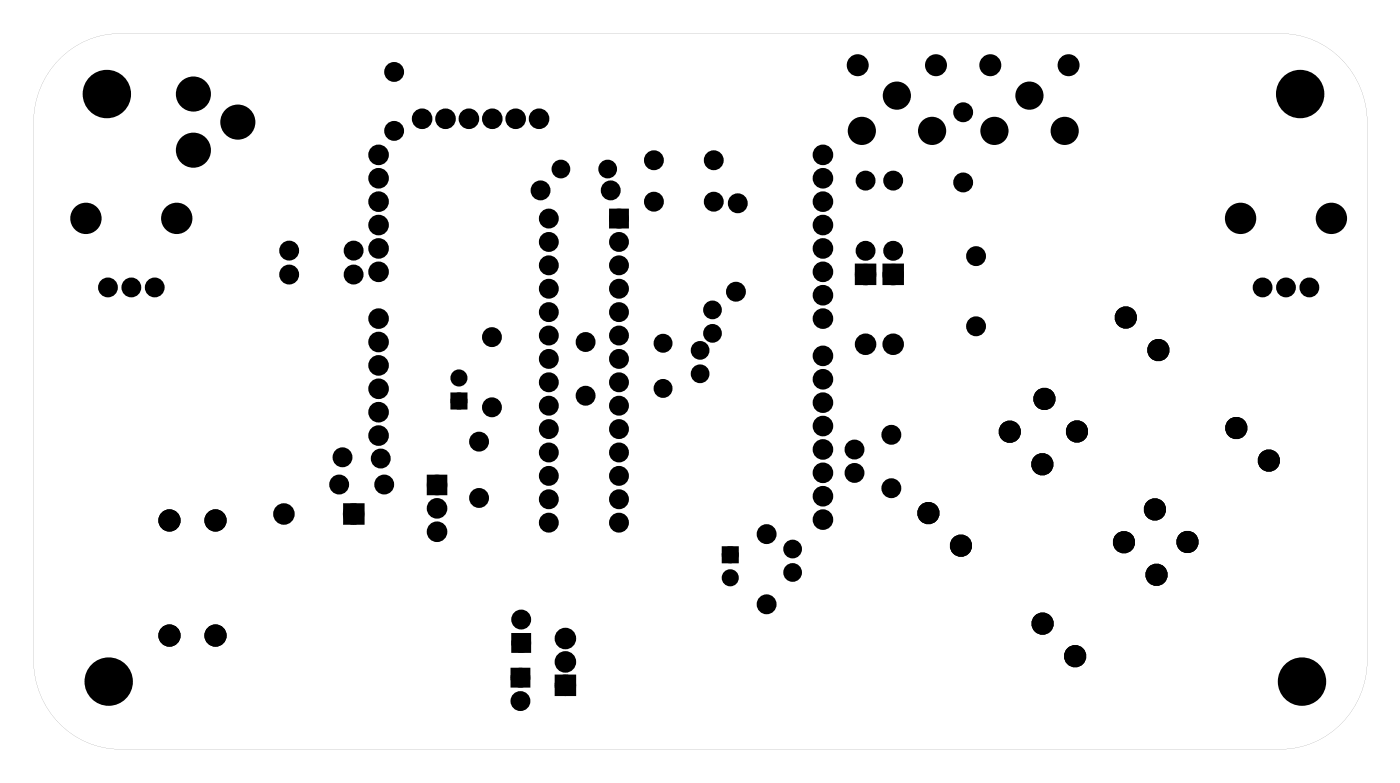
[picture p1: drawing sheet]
<svg xmlns="http://www.w3.org/2000/svg" width="152mm" height="85mm" viewBox="0 0 152 85" stroke-linecap="round" stroke-linejoin="round" font-family="sans-serif">
<g fill="#000">
<path d="M66.5 23h1.4v1.4h-1.4zM93.2 29h1.6v1.6h-1.6zM96.2 29h1.6v1.6h-1.6zM37.6 55h1.6v1.6h-1.6zM46.7 51.9h1.5v1.5h-1.5zM49.2 42.9h1.2v1.2h-1.2zM55.8 72.9h1.4v1.4h-1.4zM55.9 69.1h1.4v1.4h-1.4zM60.6 73.6h1.6v1.6h-1.6zM78.7 59.6h1.2v1.2h-1.2z"/>
<path d="M6.8 6.1a9.8 9.8 0 0 0-3.2 7.3v58.2a9.6 9.6 0 0 0 9.5 9.8h126a9.6 9.6 0 0 0 9.4-9.8v-58.2a9.6 9.6 0 0 0-9.4-9.8h-126a9.2 9.2 0 0 0-6.3 2.5zM6.8 6.1a9.2 9.2 0 0 1 6.3-2.5h126a9.5 9.5 0 0 1 9.4 9.8v58.2a9.6 9.6 0 0 1-9.4 9.7h-126a9.5 9.5 0 0 1-9.5-9.7v-58.2a9.8 9.8 0 0 1 3.2-7.3z"/>
</g>
<g fill="#000">
<circle cx="11.6" cy="10.2" r="2"/>
<circle cx="21" cy="10.2" r="1.52"/>
<circle cx="21" cy="16.3" r="1.52"/>
<circle cx="25.8" cy="13.3" r="1.52"/>
<circle cx="41.1" cy="16.8" r=".74"/>
<circle cx="41.1" cy="19.4" r=".74"/>
<circle cx="42.8" cy="7.8" r=".7"/>
<circle cx="42.8" cy="14.2" r=".7"/>
<circle cx="45.8" cy="12.9" r=".74"/>
<circle cx="48.4" cy="12.9" r=".74"/>
<circle cx="50.9" cy="12.9" r=".74"/>
<circle cx="53.5" cy="12.9" r=".74"/>
<circle cx="56" cy="12.9" r=".74"/>
<circle cx="58.5" cy="12.9" r=".74"/>
<circle cx="60.9" cy="18.4" r=".64"/>
<circle cx="66" cy="18.4" r=".64"/>
<circle cx="71" cy="17.4" r=".7"/>
<circle cx="77.5" cy="17.4" r=".7"/>
<circle cx="89.4" cy="16.8" r=".74"/>
<circle cx="89.4" cy="19.4" r=".74"/>
<circle cx="93.2" cy="7.1" r="1.07"/>
<circle cx="93.6" cy="14.2" r="1.28"/>
<circle cx="94" cy="19.6" r=".7"/>
<circle cx="97" cy="19.6" r=".7"/>
<circle cx="97.4" cy="10.4" r="1.28"/>
<circle cx="101.2" cy="14.2" r="1.28"/>
<circle cx="101.7" cy="7.1" r="1.07"/>
<circle cx="104.6" cy="19.8" r=".7"/>
<circle cx="104.6" cy="12.2" r=".7"/>
<circle cx="107.6" cy="7.1" r="1.07"/>
<circle cx="108" cy="14.2" r="1.28"/>
<circle cx="111.8" cy="10.4" r="1.28"/>
<circle cx="115.6" cy="14.2" r="1.28"/>
<circle cx="116.1" cy="7.1" r="1.07"/>
<circle cx="141.2" cy="10.2" r="2"/>
<circle cx="9.3" cy="23.7" r="1.35"/>
<circle cx="11.7" cy="31.2" r=".74"/>
<circle cx="14.3" cy="31.2" r=".74"/>
<circle cx="16.8" cy="31.2" r=".74"/>
<circle cx="19.2" cy="23.7" r="1.35"/>
<circle cx="31.4" cy="29.8" r=".7"/>
<circle cx="31.4" cy="27.2" r=".7"/>
<circle cx="38.4" cy="27.2" r=".7"/>
<circle cx="38.4" cy="29.8" r=".7"/>
<circle cx="41.1" cy="27" r=".74"/>
<circle cx="41.1" cy="37.1" r=".74"/>
<circle cx="41.1" cy="34.6" r=".74"/>
<circle cx="41.1" cy="24.4" r=".74"/>
<circle cx="41.1" cy="21.9" r=".74"/>
<circle cx="41.1" cy="29.5" r=".74"/>
<circle cx="41.1" cy="39.7" r=".74"/>
<circle cx="53.4" cy="36.6" r=".7"/>
<circle cx="58.7" cy="20.7" r=".7"/>
<circle cx="59.6" cy="33.9" r=".7"/>
<circle cx="59.6" cy="26.3" r=".7"/>
<circle cx="59.6" cy="23.7" r=".7"/>
<circle cx="59.6" cy="39" r=".7"/>
<circle cx="59.6" cy="31.4" r=".7"/>
<circle cx="59.6" cy="36.4" r=".7"/>
<circle cx="59.6" cy="28.8" r=".7"/>
<circle cx="63.6" cy="37.1" r=".7"/>
<circle cx="66.3" cy="20.7" r=".7"/>
<circle cx="67.2" cy="33.9" r=".7"/>
<circle cx="67.2" cy="26.3" r=".7"/>
<circle cx="67.2" cy="23.7" r=".7"/>
<circle cx="67.2" cy="31.4" r=".7"/>
<circle cx="67.2" cy="39" r=".7"/>
<circle cx="67.2" cy="36.4" r=".7"/>
<circle cx="67.2" cy="28.8" r=".7"/>
<circle cx="71" cy="21.9" r=".7"/>
<circle cx="72" cy="37.3" r=".65"/>
<circle cx="76" cy="38" r=".64"/>
<circle cx="77.4" cy="36.2" r=".64"/>
<circle cx="77.4" cy="33.7" r=".64"/>
<circle cx="77.5" cy="21.9" r=".7"/>
<circle cx="79.9" cy="31.7" r=".7"/>
<circle cx="80.1" cy="22.1" r=".7"/>
<circle cx="89.4" cy="34.6" r=".74"/>
<circle cx="89.4" cy="27" r=".74"/>
<circle cx="89.4" cy="32.1" r=".74"/>
<circle cx="89.4" cy="24.4" r=".74"/>
<circle cx="89.4" cy="21.9" r=".74"/>
<circle cx="89.4" cy="29.5" r=".74"/>
<circle cx="89.4" cy="38.6" r=".74"/>
<circle cx="94" cy="27.2" r=".7"/>
<circle cx="94" cy="29.8" r=".79"/>
<circle cx="94" cy="37.4" r=".79"/>
<circle cx="97" cy="27.2" r=".7"/>
<circle cx="97" cy="29.8" r=".79"/>
<circle cx="97" cy="37.4" r=".79"/>
<circle cx="106" cy="27.8" r=".7"/>
<circle cx="106" cy="35.4" r=".7"/>
<circle cx="122.3" cy="34.5" r=".84"/>
<circle cx="125.8" cy="38" r=".84"/>
<circle cx="134.7" cy="23.7" r="1.35"/>
<circle cx="137.1" cy="31.2" r=".74"/>
<circle cx="139.7" cy="31.2" r=".74"/>
<circle cx="142.2" cy="31.2" r=".74"/>
<circle cx="144.6" cy="23.7" r="1.35"/>
<circle cx="18.4" cy="56.5" r=".84"/>
<circle cx="23.4" cy="56.5" r=".84"/>
<circle cx="30.8" cy="55.8" r=".79"/>
<circle cx="36.8" cy="52.6" r=".7"/>
<circle cx="37.2" cy="49.7" r=".7"/>
<circle cx="38.4" cy="55.8" r=".79"/>
<circle cx="41.1" cy="44.8" r=".74"/>
<circle cx="41.1" cy="42.2" r=".74"/>
<circle cx="41.1" cy="47.3" r=".74"/>
<circle cx="41.4" cy="49.8" r=".7"/>
<circle cx="41.7" cy="52.6" r=".7"/>
<circle cx="47.5" cy="57.7" r=".74"/>
<circle cx="47.5" cy="52.7" r=".74"/>
<circle cx="47.5" cy="55.2" r=".74"/>
<circle cx="49.8" cy="43.5" r=".6"/>
<circle cx="49.8" cy="41" r=".6"/>
<circle cx="52" cy="54.1" r=".7"/>
<circle cx="52" cy="48" r=".7"/>
<circle cx="53.4" cy="44.2" r=".7"/>
<circle cx="59.6" cy="46.6" r=".7"/>
<circle cx="59.6" cy="54.2" r=".7"/>
<circle cx="59.6" cy="51.7" r=".7"/>
<circle cx="59.6" cy="56.8" r=".7"/>
<circle cx="59.6" cy="41.5" r=".7"/>
<circle cx="59.6" cy="49.1" r=".7"/>
<circle cx="59.6" cy="44.1" r=".7"/>
<circle cx="63.6" cy="43" r=".7"/>
<circle cx="67.2" cy="46.6" r=".7"/>
<circle cx="67.2" cy="54.2" r=".7"/>
<circle cx="67.2" cy="56.8" r=".7"/>
<circle cx="67.2" cy="51.7" r=".7"/>
<circle cx="67.2" cy="41.5" r=".7"/>
<circle cx="67.2" cy="49.1" r=".7"/>
<circle cx="67.2" cy="44.1" r=".7"/>
<circle cx="72" cy="42.2" r=".65"/>
<circle cx="76" cy="40.6" r=".64"/>
<circle cx="83.3" cy="58" r=".7"/>
<circle cx="86.1" cy="59.6" r=".64"/>
<circle cx="89.4" cy="46.3" r=".74"/>
<circle cx="89.4" cy="43.7" r=".74"/>
<circle cx="89.4" cy="41.2" r=".74"/>
<circle cx="89.4" cy="51.3" r=".74"/>
<circle cx="89.4" cy="48.8" r=".74"/>
<circle cx="89.4" cy="53.9" r=".74"/>
<circle cx="89.4" cy="56.4" r=".74"/>
<circle cx="92.8" cy="48.8" r=".7"/>
<circle cx="92.8" cy="51.4" r=".7"/>
<circle cx="96.8" cy="53" r=".7"/>
<circle cx="96.8" cy="47.2" r=".7"/>
<circle cx="100.8" cy="55.7" r=".84"/>
<circle cx="104.4" cy="59.3" r=".84"/>
<circle cx="109.7" cy="46.9" r=".84"/>
<circle cx="113.2" cy="50.4" r=".84"/>
<circle cx="113.4" cy="43.3" r=".84"/>
<circle cx="117" cy="46.9" r=".84"/>
<circle cx="122.1" cy="58.9" r=".84"/>
<circle cx="125.4" cy="55.3" r=".84"/>
<circle cx="129" cy="58.9" r=".84"/>
<circle cx="134.3" cy="46.5" r=".84"/>
<circle cx="137.8" cy="50" r=".84"/>
<circle cx="11.8" cy="74" r="2"/>
<circle cx="18.4" cy="69" r=".84"/>
<circle cx="23.4" cy="69" r=".84"/>
<circle cx="56.5" cy="73.6" r=".7"/>
<circle cx="56.5" cy="76.1" r=".7"/>
<circle cx="56.6" cy="69.8" r=".7"/>
<circle cx="56.6" cy="67.3" r=".7"/>
<circle cx="61.4" cy="74.4" r=".79"/>
<circle cx="61.4" cy="69.3" r=".79"/>
<circle cx="61.4" cy="71.9" r=".79"/>
<circle cx="79.3" cy="62.7" r=".6"/>
<circle cx="79.3" cy="60.2" r=".6"/>
<circle cx="83.3" cy="65.6" r=".7"/>
<circle cx="86.1" cy="62.2" r=".64"/>
<circle cx="113.2" cy="67.7" r=".84"/>
<circle cx="116.8" cy="71.3" r=".84"/>
<circle cx="125.6" cy="62.4" r=".84"/>
<circle cx="141.4" cy="74" r="2"/>
</g>
<g fill="none" stroke="#000" stroke-width="1.3" stroke-linecap="butt">
<circle cx="11.6" cy="10.2" r="2"/>
<circle cx="141.2" cy="10.2" r="2"/>
<circle cx="11.8" cy="74" r="2"/>
<circle cx="141.4" cy="74" r="2"/>
</g>
<g fill="none" stroke="#000" stroke-width=".76" stroke-linecap="butt">
<path d="M66.5 23h1.4v1.4h-1.4zM93.2 29h1.6v1.6h-1.6zM96.2 29h1.6v1.6h-1.6zM37.6 55h1.6v1.6h-1.6zM46.7 51.9h1.5v1.5h-1.5zM55.8 72.9h1.4v1.4h-1.4zM55.9 69.1h1.4v1.4h-1.4zM60.6 73.6h1.6v1.6h-1.6z"/>
<circle cx="21" cy="16.3" r="1.52"/>
<circle cx="21" cy="10.2" r="1.52"/>
<circle cx="25.8" cy="13.3" r="1.52"/>
<circle cx="41.1" cy="16.8" r=".74"/>
<circle cx="41.1" cy="19.4" r=".74"/>
<circle cx="42.8" cy="14.2" r=".7"/>
<circle cx="42.8" cy="7.8" r=".7"/>
<circle cx="45.8" cy="12.9" r=".74"/>
<circle cx="48.4" cy="12.9" r=".74"/>
<circle cx="50.9" cy="12.9" r=".74"/>
<circle cx="53.5" cy="12.9" r=".74"/>
<circle cx="56" cy="12.9" r=".74"/>
<circle cx="58.5" cy="12.9" r=".74"/>
<circle cx="60.9" cy="18.4" r=".64"/>
<circle cx="66" cy="18.4" r=".64"/>
<circle cx="71" cy="17.4" r=".7"/>
<circle cx="77.5" cy="17.4" r=".7"/>
<circle cx="89.4" cy="16.8" r=".74"/>
<circle cx="89.4" cy="19.4" r=".74"/>
<circle cx="94" cy="19.6" r=".7"/>
<circle cx="97" cy="19.6" r=".7"/>
<circle cx="104.6" cy="19.8" r=".7"/>
<circle cx="104.6" cy="12.2" r=".7"/>
<circle cx="31.4" cy="29.8" r=".7"/>
<circle cx="31.4" cy="27.2" r=".7"/>
<circle cx="38.4" cy="27.2" r=".7"/>
<circle cx="38.4" cy="29.8" r=".7"/>
<circle cx="41.1" cy="27" r=".74"/>
<circle cx="41.1" cy="29.5" r=".74"/>
<circle cx="41.1" cy="21.9" r=".74"/>
<circle cx="41.1" cy="24.4" r=".74"/>
<circle cx="41.1" cy="39.7" r=".74"/>
<circle cx="41.1" cy="34.6" r=".74"/>
<circle cx="41.1" cy="37.1" r=".74"/>
<circle cx="53.4" cy="36.6" r=".7"/>
<circle cx="58.7" cy="20.7" r=".7"/>
<circle cx="59.6" cy="23.7" r=".7"/>
<circle cx="59.6" cy="39" r=".7"/>
<circle cx="59.6" cy="28.8" r=".7"/>
<circle cx="59.6" cy="36.4" r=".7"/>
<circle cx="59.6" cy="33.9" r=".7"/>
<circle cx="59.6" cy="31.4" r=".7"/>
<circle cx="59.6" cy="26.3" r=".7"/>
<circle cx="63.6" cy="37.1" r=".7"/>
<circle cx="66.3" cy="20.7" r=".7"/>
<circle cx="67.2" cy="23.7" r=".7"/>
<circle cx="67.2" cy="33.9" r=".7"/>
<circle cx="67.2" cy="39" r=".7"/>
<circle cx="67.2" cy="26.3" r=".7"/>
<circle cx="67.2" cy="31.4" r=".7"/>
<circle cx="67.2" cy="28.8" r=".7"/>
<circle cx="67.2" cy="36.4" r=".7"/>
<circle cx="71" cy="21.9" r=".7"/>
<circle cx="76" cy="38" r=".64"/>
<circle cx="77.4" cy="36.2" r=".64"/>
<circle cx="77.4" cy="33.7" r=".64"/>
<circle cx="77.5" cy="21.9" r=".7"/>
<circle cx="79.9" cy="31.7" r=".7"/>
<circle cx="80.1" cy="22.1" r=".7"/>
<circle cx="89.4" cy="32.1" r=".74"/>
<circle cx="89.4" cy="29.5" r=".74"/>
<circle cx="89.4" cy="34.6" r=".74"/>
<circle cx="89.4" cy="27" r=".74"/>
<circle cx="89.4" cy="24.4" r=".74"/>
<circle cx="89.4" cy="21.9" r=".74"/>
<circle cx="89.4" cy="38.6" r=".74"/>
<circle cx="94" cy="27.2" r=".7"/>
<circle cx="94" cy="37.4" r=".79"/>
<circle cx="94" cy="29.8" r=".79"/>
<circle cx="97" cy="27.2" r=".7"/>
<circle cx="97" cy="37.4" r=".79"/>
<circle cx="97" cy="29.8" r=".79"/>
<circle cx="106" cy="35.4" r=".7"/>
<circle cx="106" cy="27.8" r=".7"/>
<circle cx="30.8" cy="55.8" r=".79"/>
<circle cx="36.8" cy="52.6" r=".7"/>
<circle cx="37.2" cy="49.7" r=".7"/>
<circle cx="38.4" cy="55.8" r=".79"/>
<circle cx="41.1" cy="44.8" r=".74"/>
<circle cx="41.1" cy="47.3" r=".74"/>
<circle cx="41.1" cy="42.2" r=".74"/>
<circle cx="41.4" cy="49.8" r=".7"/>
<circle cx="41.7" cy="52.6" r=".7"/>
<circle cx="47.5" cy="57.7" r=".74"/>
<circle cx="47.5" cy="52.7" r=".74"/>
<circle cx="47.5" cy="55.2" r=".74"/>
<circle cx="52" cy="54.1" r=".7"/>
<circle cx="52" cy="48" r=".7"/>
<circle cx="53.4" cy="44.2" r=".7"/>
<circle cx="59.6" cy="51.7" r=".7"/>
<circle cx="59.6" cy="46.6" r=".7"/>
<circle cx="59.6" cy="49.1" r=".7"/>
<circle cx="59.6" cy="54.2" r=".7"/>
<circle cx="59.6" cy="56.8" r=".7"/>
<circle cx="59.6" cy="44.1" r=".7"/>
<circle cx="59.6" cy="41.5" r=".7"/>
<circle cx="63.6" cy="43" r=".7"/>
<circle cx="67.2" cy="46.6" r=".7"/>
<circle cx="67.2" cy="54.2" r=".7"/>
<circle cx="67.2" cy="56.8" r=".7"/>
<circle cx="67.2" cy="51.7" r=".7"/>
<circle cx="67.2" cy="49.1" r=".7"/>
<circle cx="67.2" cy="44.1" r=".7"/>
<circle cx="67.2" cy="41.5" r=".7"/>
<circle cx="76" cy="40.6" r=".64"/>
<circle cx="83.3" cy="58" r=".7"/>
<circle cx="86.1" cy="59.6" r=".64"/>
<circle cx="89.4" cy="53.9" r=".74"/>
<circle cx="89.4" cy="56.4" r=".74"/>
<circle cx="89.4" cy="48.8" r=".74"/>
<circle cx="89.4" cy="51.3" r=".74"/>
<circle cx="89.4" cy="43.7" r=".74"/>
<circle cx="89.4" cy="46.3" r=".74"/>
<circle cx="89.4" cy="41.2" r=".74"/>
<circle cx="92.8" cy="51.4" r=".7"/>
<circle cx="92.8" cy="48.8" r=".7"/>
<circle cx="96.8" cy="47.2" r=".7"/>
<circle cx="96.8" cy="53" r=".7"/>
<circle cx="56.5" cy="76.1" r=".7"/>
<circle cx="56.5" cy="73.6" r=".7"/>
<circle cx="56.6" cy="69.8" r=".7"/>
<circle cx="56.6" cy="67.3" r=".7"/>
<circle cx="61.4" cy="74.4" r=".79"/>
<circle cx="61.4" cy="71.9" r=".79"/>
<circle cx="61.4" cy="69.3" r=".79"/>
<circle cx="83.3" cy="65.6" r=".7"/>
<circle cx="86.1" cy="62.2" r=".64"/>
</g>
<g fill="none" stroke="#000" stroke-width=".68" stroke-linecap="butt">
<circle cx="11.7" cy="31.2" r=".74"/>
<circle cx="14.3" cy="31.2" r=".74"/>
<circle cx="16.8" cy="31.2" r=".74"/>
<circle cx="137.1" cy="31.2" r=".74"/>
<circle cx="139.7" cy="31.2" r=".74"/>
<circle cx="142.2" cy="31.2" r=".74"/>
</g>
<g fill="none" stroke="#000" stroke-width=".71" stroke-linecap="butt">
<circle cx="9.3" cy="23.7" r="1.35"/>
<circle cx="19.2" cy="23.7" r="1.35"/>
<circle cx="134.7" cy="23.7" r="1.35"/>
<circle cx="144.6" cy="23.7" r="1.35"/>
</g>
<g fill="none" stroke="#000" stroke-width=".65" stroke-linecap="butt">
<path d="M49.2 42.9h1.2v1.2h-1.2zM78.7 59.6h1.2v1.2h-1.2z"/>
<circle cx="49.8" cy="41" r=".6"/>
<circle cx="49.8" cy="43.5" r=".6"/>
<circle cx="79.3" cy="60.2" r=".6"/>
<circle cx="79.3" cy="62.7" r=".6"/>
</g>
<g fill="none" stroke="#000" stroke-width=".75" stroke-linecap="butt">
<circle cx="72" cy="37.3" r=".65"/>
<circle cx="72" cy="42.2" r=".65"/>
</g>
<g fill="none" stroke="#000" stroke-width=".73" stroke-linecap="butt">
<circle cx="122.3" cy="34.5" r=".84"/>
<circle cx="125.8" cy="38" r=".84"/>
<circle cx="18.4" cy="56.5" r=".84"/>
<circle cx="23.4" cy="56.5" r=".84"/>
<circle cx="100.8" cy="55.7" r=".84"/>
<circle cx="104.4" cy="59.3" r=".84"/>
<circle cx="109.7" cy="46.9" r=".84"/>
<circle cx="113.2" cy="50.4" r=".84"/>
<circle cx="113.4" cy="43.3" r=".84"/>
<circle cx="117" cy="46.9" r=".84"/>
<circle cx="122.1" cy="58.9" r=".84"/>
<circle cx="125.4" cy="55.3" r=".84"/>
<circle cx="129" cy="58.9" r=".84"/>
<circle cx="134.3" cy="46.5" r=".84"/>
<circle cx="137.8" cy="50" r=".84"/>
<circle cx="18.4" cy="69" r=".84"/>
<circle cx="23.4" cy="69" r=".84"/>
<circle cx="113.2" cy="67.7" r=".84"/>
<circle cx="116.8" cy="71.3" r=".84"/>
<circle cx="125.6" cy="62.4" r=".84"/>
</g>
<g fill="none" stroke="#000" stroke-width=".51">
<circle cx="93.6" cy="14.2" r="1.28"/>
<circle cx="97.4" cy="10.4" r="1.28"/>
<circle cx="101.2" cy="14.2" r="1.28"/>
<circle cx="108" cy="14.2" r="1.28"/>
<circle cx="111.8" cy="10.4" r="1.28"/>
<circle cx="115.6" cy="14.2" r="1.28"/>
</g>
<g fill="none" stroke="#000" stroke-width=".25">
<circle cx="93.2" cy="7.1" r="1.07"/>
<circle cx="101.7" cy="7.1" r="1.07"/>
<circle cx="107.6" cy="7.1" r="1.07"/>
<circle cx="116.1" cy="7.1" r="1.07"/>
</g>
</svg>
